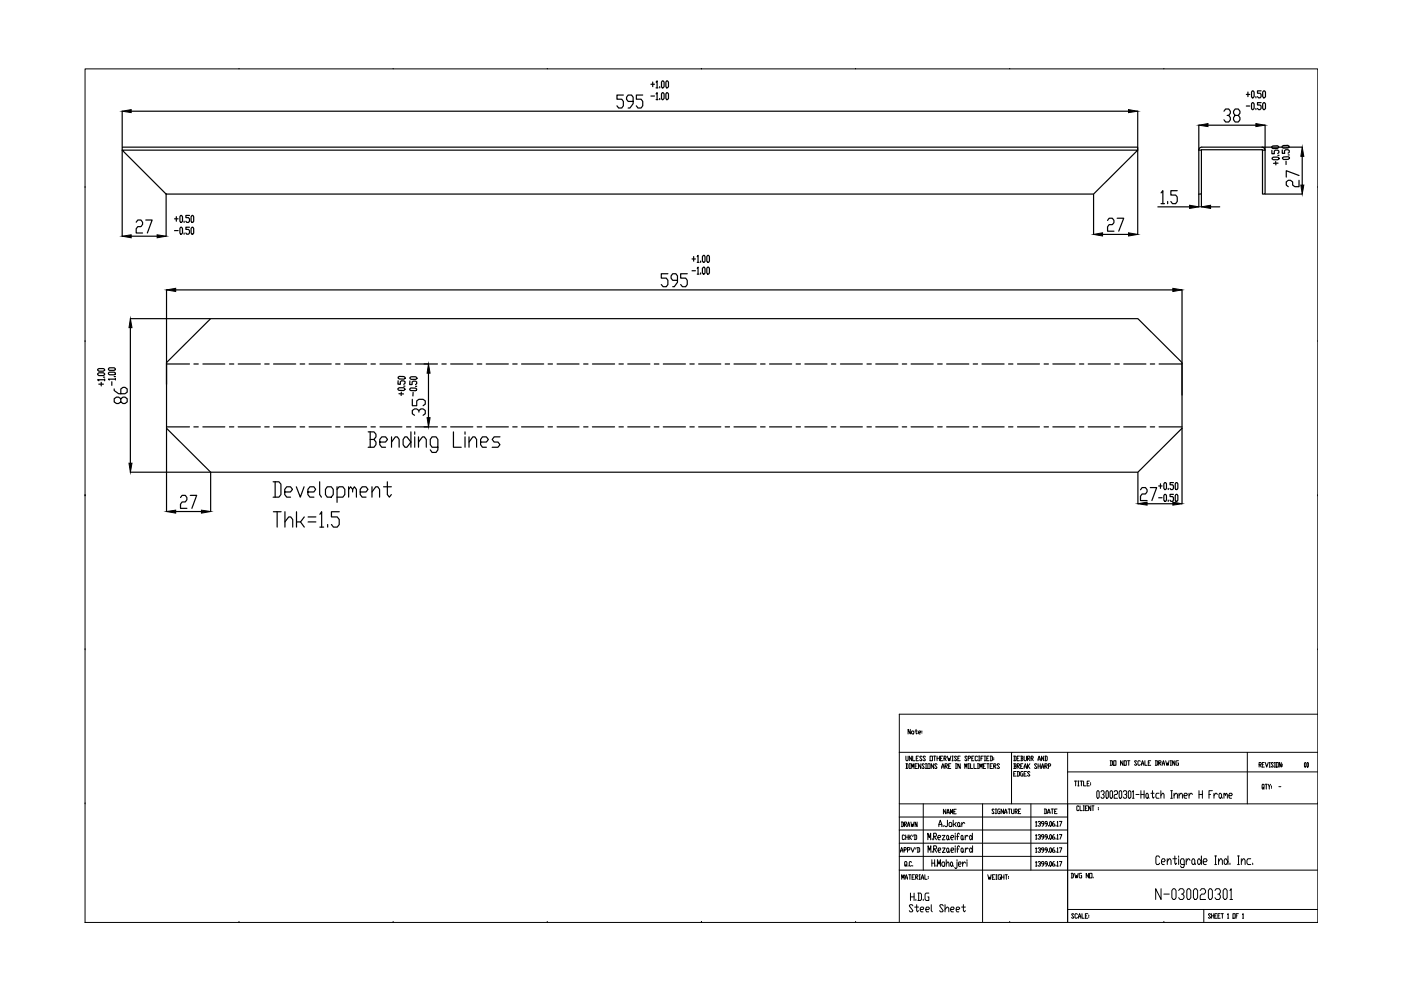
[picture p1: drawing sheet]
<svg xmlns="http://www.w3.org/2000/svg" width="297mm" height="210mm" viewBox="0 0 297 210" stroke-linecap="round" stroke-linejoin="round" font-family="sans-serif">
<!-- layer: 0 -->
<g fill="none" stroke="#000" stroke-width=".25">
<path d="M138 17.9h.8M138.4 17.4v1M139.1 17.4l.2-.3v1.5M139.1 19.9l.2-.3v1.5M139.1 18.6h.4M139.9 18.4v.2M140.4 17.1l.4 .3v1l-.2 .2-.3-.2v-1zM140.4 19.6l.4 .3v1l-.2 .2-.3-.2v-1zM141.4 17.1l.3 .3v1l-.2 .2-.3-.2v-1zM141.4 19.6l.3 .3v1l-.2 .2-.3-.2v-1zM264.6 19.5v1M265.5 19.3l.4 .2v1l-.2 .2-.4-.2v-1z"/>
<path d="M267.4 19.3h-.8v.5h.6l.2 .2v.5l-.2 .2h-.4l-.2-.2M267.9 19.3l.4 .2v1l-.2 .2-.4-.2v-1zM25.9 31.8h215.3l-9.3 9.3h-196.7zM25.9 23.6v7.5M27.8 23.6h211.5M132.2 20.2h-1.4v.8h1l.4 .5v.9l-.4 .5h-.7l-.3-.5M134.2 21.5h-1l-.4-.5v-.4l.4-.4h.7l.3 .4v1.4l-.6 .9h-.4M136.3 20.2h-1.4v.8h1l.4 .5v.9l-.4 .5h-.6l-.4-.5M138 20.4h.8M139.1 21.1h.4M139.9 20.9v.2M241.2 31.8v-.6h-215.3v18.9"/>
<path d="M241.2 23.6v7.5M241.2 31.3v18.4M254.2 31.8h.5v9.3h-.5zM254.2 26.5v5.3M256.1 26.5h10.2M259.5 23.6l.3-.5h.7l.4 .5v.4l-.4 .5h-.3M260.5 24.5l.4 .4v.5l-.4 .5h-.7l-.3-.5M261.9 24.5l-.4-.5v-.4l.4-.5h.7l.3 .5v.4l-.3 .5h-.7l-.4 .4v.5l.4 .5h.7l.3-.5v-.5l-.3-.4M264.2 20h.8M264.2 22.5h.8M265.5 21.8l.4 .2v1l-.2 .2-.4-.2v-1zM266.3 20.5v.2"/>
<path d="M266.3 23v.2M267.4 21.8h-.8v.5h.6l.2 .2v.5l-.2 .2h-.4l-.2-.2M267.6 31.8h-12.9M267.7 31.8h.5v9.3h-.5zM267.7 31.2h8.4M267.9 21.8l.4 .2v1l-.2 .2-.4-.2v-1zM268.2 31.8a.61 .61 0 0 0-.6-.6h-12.8a.61 .61 0 0 0-.6 .6M268.2 26.5v5.3M269.6 31.1l.3-.2h.9l.3 .3-.2 .3h-1zM269.7 31.9v.7h.5v-.6l.2-.2h.5l.2 .2v.4l-.2 .2M269.7 33.5l.3-.2h.9l.3 .4-.3 .2h-.9zM270.5 34.2v.8"/>
<path d="M270.9 32.9h.3M271 34.6h-1M271.8 31l.3-.1 1-.1 .2 .2v.2l-.2 .2h-1l-.3-.2zM271.9 31.8v.7h.5l-.1-.5 .3-.2h.5l.2 .1v.4l-.2 .2M271.9 33.4l.3-.1 .9-.1 .3 .4-.3 .2h-.9zM272.7 34.2v.7M273.1 32.9h.2M275.4 38.2v1.4h-.9l-.4-.4v-.6l-.5-.4h-.5l-.4 .4v.6l.4 .4M275.4 37.2l-2.7-1v1.3M276.1 33.1v6.1M27.8 50.1h5.5M28.9 47.1l.3-.4h.7l.3 .4v.5l-.3 .4h-.7l-.3 .5v.9h1.3"/>
<path d="M30.9 46.7h1.4l-1.1 2.7M35.2 41.2v8.9M37 46.4h.8M37 48.9h.8M37.4 45.9v1M38.3 45.7l.4 .2v1l-.2 .3-.4-.3v-1zM38.3 48.2l.4 .2v1l-.2 .3-.4-.3v-1zM39 46.9v.3M39 49.4v.3M40.2 45.7h-.8v.4h.6l.2 .3v.5l-.2 .3h-.4l-.2-.3M40.2 48.2h-.8v.4h.6l.2 .3v.5l-.2 .3h-.4l-.2-.3M40.7 45.7l.4 .2v1l-.2 .3-.4-.3v-1z"/>
<path d="M40.7 48.2l.4 .2v1l-.2 .3-.4-.3v-1zM141.6 58h-1.4v1h1.1l.3 .4v.9l-.3 .5h-.7l-.4-.5M143.6 59.4h-1l-.3-.4v-.5l.3-.5h.7l.3 .5v1.4l-.6 .9h-.4M145.7 58h-1.4v1h1.1l.3 .4v.9l-.3 .5h-.7l-.4-.5M146.7 54.9h.7M146.7 57.4h.7M147.1 54.4v1M147.8 54.4l.2-.3v1.5M147.8 56.9l.2-.3v1.5M147.8 55.6h.4M147.8 58.1h.4M148.5 55.4v.2"/>
<path d="M148.5 57.9v.2M149.1 54.1l.4 .3v1l-.2 .2-.4-.2v-1zM149.1 56.6l.4 .3v1l-.2 .2-.4-.2v-1zM150 54.1h.2l.2 .3v1l-.2 .2h-.2l-.1-.2v-1zM150 56.6h.2l.2 .3v1l-.2 .2h-.2l-.1-.2v-1zM231.9 41.2v8.5M233.8 49.7h5.5M234.8 46.7l.4-.4h.6l.4 .4v.5l-.4 .4h-.6l-.4 .5v.9h1.4M236.9 46.3h1.4l-1.1 2.7M245.5 43.9h6.7M246.2 40.9l.3-.5v2.8M246.2 43.2h.7"/>
<path d="M247.6 42.7v.5M249.6 40.4h-1.4v1h1.1l.3 .4v.9l-.3 .5h-.7l-.4-.5M254.2 41.2v2.7M254.7 41.2v2.7M256.7 43.9h1.9M268.3 41.1h7.8M20.7 79.2l.3-.2h.9l.3 .4-.3 .2h-.9zM20.7 78.3l.3-.2h.9l.3 .4-.3 .2h-.9zM21.9 80h.3M23 79.1l.2-.2h1l.3 .2v.2l-.3 .2h-1zM23.2 78h1l.3 .4-.3 .1h-1l-.2-.1zM24.2 79.8h.3"/>
<path d="M27.6 67.6h17M27.6 69.5v28.7M35.3 76.9l9.4-9.3h196.6l9.3 9.3v13.9l-9.3 9.3h-196.6l-9.4-9.3zM35.3 77.2h4.9M35.3 61.5v19.9M37.3 61.5h211.4M41.1 77.2h.9M43 77.2h4.7M48.6 77.2h1M50.5 77.2h4.7M56.1 77.2h1M58 77.2h4.7"/>
<path d="M63.6 77.2h1M65.5 77.2h4.7M71.2 77.2h.9M73 77.2h4.7M78.7 77.2h.9M80.6 77.2h4.6M84.4 80l.3-.2h.9l.3 .2v.2l-.3 .2-.9-.1-.3-.1zM86.2 77.2h.9M88.1 77.2h4.7M90.8 79.1v9.5M93.7 77.2h.9M95.5 77.2h4.7"/>
<path d="M101.2 77.2h1M103.1 77.2h4.7M108.7 77.2h.9M110.6 77.2h4.7M116.2 77.2h.9M118.1 77.2h4.7M123.7 77.2h1M125.6 77.2h4.7M131.2 77.2h1M133.1 77.2h4.7M138.7 77.2h1M140.6 77.2h4.7"/>
<path d="M146.3 77.2h.9M148.1 77.2h4.7M153.8 77.2h.9M155.6 77.2h4.7M161.2 77.2h1M163.2 77.2h4.7M168.8 77.2h.9M170.6 77.2h4.7M176.3 77.2h.9M178.2 77.2h4.6M183.8 77.2h.9M185.7 77.2h4.7"/>
<path d="M191.3 77.2h.9M193.2 77.2h4.7M198.8 77.2h1M200.7 77.2h4.7M206.3 77.2h1M208.2 77.2h4.7M213.8 77.2h1M215.7 77.2h4.7M221.4 77.2h.9M223.2 77.2h4.7M228.9 77.2h.9M230.7 77.2h4.7"/>
<path d="M236.3 77.2h1M238.3 77.2h4.7M243.9 77.2h.9M245.7 77.2h4.9M250.6 61.5v22.3M21 81.4h.9M21.5 81.1v.7M22.2 80.5h-1.5l.3 .2M22.2 80.3v.4M23.7 80.9v.8M24.2 82.5v.3l.9 .7h1.4l.5-.4v-.6l-.5-.4h-.4l-.5 .4v1M24.5 80.4h-1.5l.2 .2"/>
<path d="M24.5 80.2v.4M25.6 84.5l.5-.3h.4l.5 .3v.7l-.5 .4h-.4l-.5-.4v-.7l-.5-.3h-.4l-.5 .3v.7l.5 .4h.4l.5-.4M35.3 90.5h4.9M35.3 90.8v17.7M41.1 90.5h.9M43 90.5h4.7M48.6 90.5h1M50.5 90.5h4.7M56.1 90.5h1M58 90.5h4.7M63.6 90.5h1M65.5 90.5h4.7"/>
<path d="M71.2 90.5h.9M73 90.5h4.7M78.1 91.6h1.2l.4 .5v.5l-.4 .6M78.5 93.2h.8l.4 .5v.6l-.4 .5h-1.2M78.5 91.6v3.2M78.7 90.5h.9M80.5 93.7h1.2l.5-.5-.5-.6h-.8l-.4 .6v1.1l.4 .5h.8M80.6 90.5h4.6M83 93.7l.8-1.1h.4l.4 .6v1.6M83 92.6v2.2M84.4 82.4l.2-.2h1l.3 .4-.3 .2h-1zM84.4 80.7v.7l.5 .1v-.6l.2-.2 .5 .1 .3 .1v.4l-.3 .2"/>
<path d="M84.6 83.5h1M85.1 83.1l-.1 .8M85.6 81.9h.3M85.9 92.6h.4l.8 1.1-.8 1.1h-.4l-.4-.5v-1.1zM86.2 90.5h.9M86.9 82.5l.2-.2h1l.2 .2-.2 .3h-1zM86.9 80.8v.7h.5v-.5l.2-.2h.5l.2 .2v.4l-.2 .1M86.9 80.1l.3-.2h.9l.3 .4-.3 .1h-.9zM87.1 91.6v3.2M87.4 84.7v1.3h.9v-1l.5-.3h.9l.5 .3v.7l-.5 .3M87.6 83.2l-.1 .7M87.9 91.6v.5"/>
<path d="M87.9 92.6v2.2M88.1 90.5h4.7M88.1 81.9h.2M88.7 93.7l.9-1.1h.4l.4 .6v1.6M88.7 92.6v2.2M88.8 87.4v-.4l-.5-.3h-.4l-.5 .3v.7l.5 .4M88.8 87l.4-.3h.5l.5 .3v.7l-.5 .4M92.8 94.8h-1.2l-.4-.5v-1.1l.4-.6h.9l.3 .6v2.2l-.3 .5h-.9l-.4-.5M93.7 90.5h.9M95.5 90.5h4.7M96.1 91.6v3.2h1.7M98.6 91.6v.5"/>
<path d="M98.6 92.6v2.2M99.4 93.7l.8-1.1h.5l.3 .6v1.6M99.4 92.6v2.2M101.2 90.5h1M101.9 93.7h1.2l.4-.5-.4-.6h-.8l-.4 .6v1.1l.4 .5h.8M103.1 90.5h4.7M106 92.6h-1.2l-.4 .6 .4 .5h.8l.4 .6-.4 .5h-1.2M108.7 90.5h.9M110.6 90.5h4.7M116.2 90.5h.9M118.1 90.5h4.7M123.7 90.5h1"/>
<path d="M125.6 90.5h4.7M131.2 90.5h1M133.1 90.5h4.7M138.7 90.5h1M140.6 90.5h4.7M146.3 90.5h.9M148.1 90.5h4.7M153.8 90.5h.9M155.6 90.5h4.7M161.2 90.5h1M163.2 90.5h4.7M168.8 90.5h.9"/>
<path d="M170.6 90.5h4.7M176.3 90.5h.9M178.2 90.5h4.6M183.8 90.5h.9M185.7 90.5h4.7M191.3 90.5h.9M193.2 90.5h4.7M198.8 90.5h1M200.7 90.5h4.7M206.3 90.5h1M208.2 90.5h4.7M213.8 90.5h1"/>
<path d="M215.7 90.5h4.7M221.4 90.5h.9M223.2 90.5h4.7M228.9 90.5h.9M230.7 90.5h4.7M236.3 90.5h1M238.3 90.5h4.7M243.9 90.5h.9M245.7 90.5h4.9M250.6 90.8v16M27.6 100.1h17M37.3 108.5h5.4"/>
<path d="M38.3 105.5l.3-.5h.7l.3 .5v.5l-.3 .4h-.7l-.3 .5v.9h1.3M40.3 105h1.4l-1 2.8M44.7 100.2v8.3M57.9 102.2h1.2l.5 .5v2.2l-.5 .5h-1.2M58 108.5h1.6M58.3 102.2v3.2M58.8 108.5v3.3M60.4 104.3h1.2l.4-.5-.4-.6h-.8l-.4 .6v1.1l.4 .5h.8M60.4 110.7l.8-1.1h.4l.5 .6v1.6M60.4 108.5v3.3M62.8 103.2l.9 2.2 .8-2.2M62.9 108.5v3.3"/>
<path d="M63.7 110.7l.8 1.1M64.5 109.6l-.8 1.1h-.8M65.3 104.3h1.2l.4-.5-.4-.6h-.8l-.4 .6v1.1l.4 .5h.8M65.3 109.6h1.7M65.3 110.7h1.7M67.8 102.2v2.7l.4 .5M67.8 109.1l.4-.6v3.3M67.8 111.8h.8M69.4 103.2h.8l.5 .6v1.1l-.5 .5h-.8l-.4-.5v-1.1zM69.5 111.2v.6M71.5 103.8l.4-.6h.8l.4 .6v1.1l-.4 .5h-1.2M71.5 103.2v3.3"/>
<path d="M71.9 108.5h-1.6v1.1h1.2l.4 .6v1l-.4 .6h-.8l-.4-.6M73.9 103.8l.4-.6 .5 .6v.5M73.9 103.2v2.2M74.8 103.8l.3-.6 .5 .6v1.6M76.4 104.3h1.2l.4-.5-.4-.6h-.8l-.4 .6v1.1l.4 .5h.8M78.9 104.3l.8-1.1h.4l.4 .6v1.6M78.9 103.2v2.2M81.3 103.2h1.7M82.1 102.2v2.7l.5 .5 .4-.5M241.3 100.2v6.6M241.8 103.8l.3-.4h.8l.3 .4v.5l-.3 .4h-.8l-.3 .5v.9h1.4M243.2 106.8h5.5"/>
<path d="M243.9 103.4h1.3l-1 2.7M245.7 103h.7M245.7 105.5h.7M246 102.6v.9M246.9 102.3h.2l.2 .3v.9l-.2 .3h-.2l-.1-.3v-.9zM246.9 104.8h.2l.2 .3v.9l-.2 .3h-.2l-.1-.3v-.9zM247.7 103.5v.3M247.7 106v.3M248.8 102.3h-.7v.5h.5l.2 .2v.5l-.2 .3h-.4l-.1-.3M248.8 104.8h-.7v.5h.5l.2 .2v.5l-.2 .3h-.4l-.1-.3M249.3 102.3h.3l.1 .3v.9l-.1 .3h-.3l-.1-.3v-.9zM249.3 104.8h.3l.1 .3v.9l-.1 .3h-.3l-.1-.3v-.9z"/>
</g>
<g fill="none" stroke="#000" stroke-width=".21">
<path d="M18 14.6h261.4v181h-261.4zM50.7 14.6h.1M83.4 14.6h.1M116 14.6h.1M148.7 14.6h.1M181.4 14.6h.1M214.1 14.6h.1M246.8 14.6h.1M18 39.8h.1M279.4 39.8h.1M18 72.4h.1M279.4 72.4h.1"/>
<path d="M18 105.1h.1M279.4 105.1h.1M18 137.8h.1M279.4 137.8h.1M190.7 159.5h88.7M193 154.6v1l-.5-1v1M193.4 155l.4 .2-.2 .4-.3-.2zM194 155h.5M194.2 154.6v.8l.2 .2 .1-.2M194.7 155.3h.4v-.3l-.4 .2 .2 .4h.2M195.5 155v.2M195.5 155.3v.1"/>
<path d="M214.5 159.5v10.9M226.4 159.5v36.1M264.5 159.5v10.9M279.4 151.4h-88.7v44.1M18 170.4h.1M190.7 170.4h88.7M190.7 178.8h35.7M190.7 176h35.7M190.7 173.2h35.7M191.1 174.3h.3l.2 .2v.6l-.2 .2h-.3M191.2 174.3v1M191.8 174.8h.3l.1-.2-.1-.3h-.3v1"/>
<path d="M191.8 177.2l-.2-.2h-.2l-.1 .2 .1 .8 .4-.2M191.9 174.8l.3 .5M192 177v1M192 177.5h.5M192.1 160.3l.1 1 .3-.2v-.8M192.1 161.9h.3l.1 .2v.7l-.1 .1h-.3M192.2 161.9v1M192.4 175.3l.3-1 .2 1M192.4 174.9h.5M192.5 177v1M192.7 177v1M192.8 161.9h.2"/>
<path d="M192.8 162.9h.2M192.9 177.5l.4 .5M192.9 161.9v1M193.1 174.3l.2 1 .2-.5v.5l.3-1M193.1 179.7l.4 1 .4-1M193.3 177l-.6 .5M193.3 160.3v1l-.5-1v1M193.3 162.9v-1l.2 .7 .3-.7v1M193.5 160.3v1h.5M193.6 177l-.1 .4M193.8 177h.4l.2 .2v.6l-.2 .2h-.4M194 177v1"/>
<path d="M194 162.4h.3M194.2 179.7l-.1 .3M194.3 160.8h.2M194.4 174.3v1l-.4-1v1M194.5 179.7h.4l.1 .2v.6l-.1 .2h-.4M194.5 161.9h-.5v1h.5M194.6 179.7v1M194.7 160.3h-.4v1h.4M195.2 161.9v1l-.5-1v1M195.5 160.5l-.1-.2-.4 .2 .5 .6-.1 .2-.4-.2M195.7 170.4v14.1M196 162.1l-.2-.2-.3 .2 .5 .7-.2 .1-.3-.1"/>
<path d="M196.2 160.5l-.1-.2-.4 .2 .5 .6-.1 .2-.4-.2M196.2 161.9h.3M196.2 162.9h.3M196.3 161.9v1M196.7 161.9h.5v1h-.5zM196.7 178.1v-1.4l.3 .9 .3-.9v1.4M197.2 160.3h.5v1h-.5zM197.7 177.8v.3M198 161.9v1l-.6-1v1M198 177.3h.4l.1-.2-.1-.4h-.4v1.4M198 160.3h.4M198.1 177.3l.4 .8"/>
<path d="M198.2 160.3v1M198.7 162.1l-.2-.2-.3 .2 .5 .7-.2 .1-.3-.1M198.7 160.8h.5M198.7 160.3v1M198.8 177.6h.5l.2-.3-.2-.2h-.3l-.2 .2v.5l.2 .3h.3M199.1 175.3l.2-1.4 .4 .9v.5M199.1 174.8h.6M199.2 160.3v1M199.4 160.8h.2M199.6 162.9l.3-1 .3 1M199.6 162.6h.6M199.8 177.1h.6l-.6 1h.6"/>
<path d="M199.8 179.8h.6l-.6 .9h.6M199.9 160.3h-.5v1h.5M200 175v.3M200.2 160.8l.4-.1-.1-.4h-.3v1M200.3 160.8l.3 .5M200.4 162.4h.3l.2-.1-.2-.4h-.3v1M200.5 162.4l.4 .5M200.5 171.6v1l-.5-1v1M200.8 172.6l.2-1 .3 1M200.8 172.3h.5M200.8 177.1l.3 .2-.1 .8h-.2l-.1-.3zM200.9 160.3l.2 1 .2-.5 .1 .5 .2-1"/>
<path d="M200.9 173.9v1.1l-.2 .3h-.3l-.1-.3M200.9 179.8l.3 .2v.5l-.2 .2-.3-.2v-.5zM201.1 162.4h.3M201.1 177.8l.2 .3M201.3 174.4h.3l.2 .2v.4l-.2 .3h-.3l-.1-.3zM201.5 172.6v-1l.3 .7 .2-.7v1M201.6 161.9h-.5v1h.5M201.6 177.6h.5l.1-.3-.1-.2h-.3l-.2 .2v.5l.2 .3h.3M201.8 161.3h.3M201.8 160.3h.3M202 160.3v1M202.1 173.9v1.4"/>
<path d="M202.2 172.1h.3M202.4 174.8l.3 .5M202.5 176.7v.2M202.5 177.1v1M202.5 179.3v.3M202.5 179.8v.9M202.6 161.9h.2M202.6 162.9h.2M202.7 161.9v1M202.7 171.6h-.5v1h.5M202.7 174.4l-.3 .4h-.3M202.8 160.5l-.1-.2-.3 .2 .4 .6-.1 .2-.3-.2"/>
<path d="M202.8 177.3h.5M203.1 160.8h.2M203.2 174.4l.3 .2v.4l-.2 .3-.3-.3zM203.4 176.9l-.1-.2-.3 .2v1.2M203.5 179.6l-.2-.3-.3 .3v1.1M203.5 175l.1 .3M203.6 160.3h-.5v1h.5M203.6 161.9v1l-.5-1v1M203.9 177.1l.3 .2-.2 .8h-.1l-.1-.3zM203.9 179.8l.3 .2v.5l-.2 .2-.2-.2v-.5zM203.9 174.4v.9M204.2 177.8l.1 .3"/>
<path d="M204.6 162.9v-1l.2 .7 .2-.7v1M204.6 174.6l-.3-.2-.4 .4M204.6 177.1v1M204.7 179.8v.9M205 160.5l-.1-.2-.3 .2 .4 .6-.1 .2-.3-.2M205.2 177.3l-.3-.2-.3 .5M205.3 160.8l.5-.1-.1-.4h-.4v1M205.3 161.9h.2M205.3 162.9h.2M205.4 161.9v1M205.7 177.1h.2l.3 .5-.3 .5h-.2l-.1-.3zM205.7 179.8h.2l.3 .5-.3 .4-.3-.2v-.5z"/>
<path d="M205.8 161.9v1h.4M206 160.8h.2M206.2 176.7v1.4M206.2 179.3v1.4M206.5 160.3h-.5v1h.5M206.5 161.9v1h.5M207.3 160.5l-.2-.2-.3 .2 .1 .8 .4-.2M207.3 161.9h.2M207.3 162.9h.2M207.3 161.9v1M207.5 161.3h.2M207.5 160.3h.2"/>
<path d="M207.6 160.3v1M207.7 162.9v-1l.3 .7 .2-.7v1M208 160.8h.2M208.3 170.4v25.1M208.5 160.3h-.5v1M208.5 162.4h.2M208.7 161.3h.3M208.7 160.3h.3M208.8 160.3v1M209 161.9h-.5v1h.5M209.2 160.8h.3M209.2 161.9h.5"/>
<path d="M209.5 161.9v1M209.7 160.3h-.5v1h.5M209.9 160.3h.4l.1 .2v.6l-.1 .2h-.4M209.9 162.4h.3M210.1 160.3v1M210.4 161.9h-.5v1h.5M210.7 162.4h.3l.2-.1-.2-.4h-.3v1M210.7 160.7v.1M210.7 161v.1M210.8 171.7l-.1-.2-.4 .2 .5 .7-.1 .1-.4-.1M210.8 162.4l.4 .5M211 172.5h.3"/>
<path d="M211 171.5h.3M211.2 171.5v1M211.9 162.1l-.1-.2-.4 .2 .5 .7-.1 .1-.4-.1M212 171.5h-.3l-.2 .2 .2 .8h.3v-.5h-.1M212.8 171.5v1l-.5-1v1M213 172.5l.2-1 .3 1M213 172.2h.5M213.7 171.5h.5M214 171.5v1M214.5 171.5v.9l.1 .1 .4-.1v-.9M214.9 160.3h.4l.1 .2v.6l-.1 .2h-.4M214.9 161.9h.4l.1 .2-.1 .3"/>
<path d="M214.9 164.1h.3M215.1 162.4h.2l.1 .4-.1 .1h-.4M215.1 160.3v1M215.1 161.9v1M215.2 172h.4l.1-.1-.1-.4h-.4v1M215.3 172l.4 .5M215.4 163.6h-.5v.9h.5M215.6 162.4h.4l.2-.1-.2-.4h-.4v1M215.6 163.6h.4l.2 .1v.7l-.2 .1h-.4M215.6 160.8h.3M215.8 162.4l.4 .5M215.8 163.6v.9"/>
<path d="M215.9 172h.3M216.2 160.3h-.6v1h.6M216.4 160.3h.3l.2 .2-.2 .3M216.4 171.5h-.5v1h.5M216.4 162.4h.2M216.5 160.8h.2l.2 .3-.2 .2h-.3M216.5 160.3v1M216.9 161.9h-.5v1h.5M216.9 163.6h-.4l-.1 .1 .1 .8h.4v-.4h-.2M217.1 160.3l.2 1 .3-.2v-.8M217.1 162.9l.3-1 .2 1M217.1 162.6h.5"/>
<path d="M217.1 164.1h.3M217.6 163.6h-.5v.9h.5M217.8 160.8l.6-.1-.2-.4h-.4v1M217.8 161.9v1M218 160.8l.4 .5M218 162.4l.4 .5M218.4 161.9l-.6 .5M218.4 163.7l-.4-.1-.2 .1 .6 .7-.2 .1-.4-.1M218.6 170.4v14.1M218.6 160.8l.5-.1-.2-.4h-.3v1M218.7 160.8l.4 .5M219.6 174.3l.1-.1v1"/>
<path d="M219.6 177.1l.1-.1v.9M219.6 179.9l.1-.2v1M219.6 175.2h.2M219.6 177.9h.2M219.8 162.1l-.1-.2-.4 .2 .5 .7-.1 .1-.4-.1M220.1 161.3l.2-1 .3 1M220.1 174.3l.4-.1 .1 .3-.3 .2M220.1 177.1l.4-.1 .1 .3-.3 .2M220.1 179.9l.4-.2 .1 .3-.3 .2M220.1 162.4h.5M220.1 161h.5M220.1 161.9v1"/>
<path d="M220.5 174.7l.1 .1-.1 .4-.4-.2M220.5 177.5l.1 .1-.1 .3-.4-.1M220.6 161.9v1M220.8 162.9l.3-1 .2 1M220.8 162.6h.5M221.3 160.3v1l-.5-1v1M221.3 174.7h-.4l-.1-.2 .1-.3 .4 .1v.5l-.4 .4M221.3 177.5h-.4l-.1-.2 .1-.3 .4 .1v.5l-.4 .3M221.4 171.5h.4l.1 .2v.7l-.5 .1M221.5 160.3h.4l.1 .2v.6l-.1 .2h-.4M221.5 162.4h.4l.1-.1-.1-.4h-.4v1M221.5 171.5v1"/>
<path d="M221.7 160.3v1M221.7 162.4l.3 .5M222 174.7h-.3l-.1-.2 .1-.3 .3 .1v.5l-.3 .4M222 177.5h-.3l-.1-.2 .1-.3 .3 .1v.5l-.3 .3M222.1 172.5l.3-1 .2 1M222.1 172.2h.5M222.3 162.4h.3l.2-.1-.2-.4h-.3v1M222.3 175v.2M222.3 177.8v.1M222.7 174.2l.2 .1-.1 .9-.3-.2zM222.7 177l.2 .1-.1 .8-.3-.1zM222.7 179.7l.2 .2-.1 .8-.3-.1z"/>
<path d="M222.9 171.5h.5M223.1 171.5v1M223.5 174.2l-.4 .3v.5l.4 .2 .1-.4-.1-.1h-.4M223.5 177l-.4 .3v.5l.4 .1 .1-.1-.1-.3h-.4M223.5 179.7l-.4 .3v.6l.4 .1 .1-.3-.1-.2h-.4M223.6 172h.3M223.9 175v.2M223.9 177.8v.1M224.1 171.5h-.5v1h.5M224.2 174.3v-.1v1M224.2 177.1v-.1v.9M224.2 179.9v-.2v1"/>
<path d="M224.2 175.2h.2M224.2 177.9h.2M224.6 174.2h.5l-.4 1M224.6 177h.5l-.4 .9M224.6 179.7h.5l-.4 1M226.4 163.7h53M227.8 165.6h.5M228 165.6v1M228.5 165.6h.3M228.5 166.6h.3M228.6 165.6v1M228.7 171l-.1-.1h-.2l-.1 .1 .1 .9h.2l.1-.2"/>
<path d="M229 170.9v1h.4M229 165.6h.5M229.3 165.6v1M229.7 170.9h.2M229.7 171.9h.2M229.7 165.6v1h.6M229.8 170.9v1M230.1 171.4h.2M230.5 166.1h.3M230.6 170.9h-.5v1h.5M231 165.6h-.5v1h.5M231.2 165.9v.2"/>
<path d="M231.2 166.3v.2M231.3 170.9v1l-.5-1v1M231.5 170.9h.4M231.7 170.9v1M232.7 167.6l.3 .3v1.1l-.1 .2-.4-.2v-1.1zM232.9 171.2v.2M232.9 171.5v.2M233.4 167.9l.2-.3h.3l.2 .3v.3l-.3 .2M233.9 168.4l.2 .3-.2 .5h-.3l-.2-.2M234.7 167.6l.3 .3v1.1l-.2 .2-.3-.2v-1.1zM235.4 161.3l.5 .1v.7l-.1 .2h-.4M235.5 161.3v1"/>
<path d="M235.5 167.6l.4 .3v1.1l-.2 .2-.4-.2v-1.1zM236.1 161.3h.5v1h-.5zM236.2 167.9l.2-.3h.4l.1 .3-.1 .5h-.4l-.2 .3v.5h.7M237.4 167.6h.3l.1 .3v1.1l-.1 .2h-.3l-.1-.2v-1.1zM238.1 161.3v1l-.5-1v1M238.2 167.9l.1-.3h.4l.2 .3-.2 .5h-.2M238.3 161.3h.5v1h-.5zM238.7 168.4l.2 .3-.2 .5h-.4l-.1-.2M239.1 161.3h.5M239.3 161.3v1M239.4 167.6l.4 .3v1.1l-.2 .2-.4-.2v-1.1zM240.1 167.9l.2-.3v1.6"/>
<path d="M240.1 169.2h.4M240.8 168.4h.7M241 161.4l-.1-.1-.4 .1 .5 .7-.1 .2-.4-.2M241.8 161.4l-.2-.1-.3 .1 .1 .9 .4-.2M241.9 168.4h.7M241.9 167.6v1.6M242 162.3l.2-1 .3 1M242 161.9h.5M242.6 167.6v1.6M242.7 161.3v1h.5M243.1 168.2l.4 .2v.6l-.2 .2-.3-.2v-.6zM243.5 161.8h.2"/>
<path d="M243.5 169l.1 .2M244 161.3h-.5v1h.5M244 168.2h.7M244.3 167.6v1.4l.2 .2 .2-.2M244.9 161.3l.5 .1v.7l-.1 .2h-.4M245.1 161.3v1M245.7 161.8h.3l.2-.4-.5-.1v1M245.7 168.2h-.5l-.1 .2v.6l.1 .2h.5M245.8 161.8l.4 .5M246.1 168.7l.4-.5h.1l.2 .2v.8M246.1 167.6v1.6M246.4 162.3l.3-1 .2 1"/>
<path d="M246.4 161.9h.5M247.1 161.3l.3 1 .1-.5 .2 .5 .2-1M248.1 161.3h.3M248.1 162.3h.3M248.2 169.2h.4M248.2 167.6h.4M248.2 161.3v1M248.4 167.6v1.6M248.9 168.7l.4-.5h.2l.1 .2v.8M248.9 168.2v1M249.1 161.3v1l-.5-1v1M249.9 161.3l-.6 .1 .2 .9h.4v-.5h-.2"/>
<path d="M250 168.7l.3-.5h.2l.2 .2v.8M250 168.2v1M251 168.7h.6l.2-.3-.2-.2h-.4l-.2 .2v.6l.2 .2h.4M252.1 168.2v1M252.8 168.4l-.2-.2h-.2l-.3 .5M254.2 168.4h.7M254.2 167.6v1.6M254.9 167.6v1.6M256.3 168.4h.4M257 167.6h-.7v1.6M257.4 168.2v1M258.1 168.4l-.2-.2h-.2l-.3 .5"/>
<path d="M258.6 168.2l.4 .2v.6l-.2 .2-.4-.2v-.6zM259 169l.2 .2M259.5 168.4l.2-.2 .1 .5M259.5 168.2v1M259.8 168.4l.3-.2 .1 .2v.8M260.6 168.7h.5l.2-.3-.2-.2h-.4l-.1 .2v.6l.1 .2h.4M267 162.1l.4-.1-.1-.3h-.3v.9M267.1 162.1l.3 .5M267.6 162.1h.2M267.8 167l.1 .1-.2 .2-.1-.8 .1-.2h.2l.1 1M268.1 161.7h-.5v.9h.5M268.2 166.3h.5"/>
<path d="M268.3 161.7l.3 .9 .3-.9M268.5 166.3v1M268.9 166.3l.2 1M269.1 162.6h.2M269.1 161.7h.2M269.2 161.7v.9M269.4 166.3l-.3 .5M269.6 166.6v.2M269.6 167v.1M270 161.8l-.1-.1h-.3l-.1 .1 .5 .7-.1 .1h-.3l-.1-.1M270.2 162.6h.2M270.2 161.7h.2"/>
<path d="M270.3 161.7v.9M270.6 161.7h.4v.9h-.4zM271.1 166.8h.5M271.7 161.7v.9l-.5-.9v.9M271.9 162v.1M271.9 162.3v.2M276.7 161.7l.2 .1-.1 .8-.2-.1zM277.2 161.7l.2 .1-.1 .8-.2-.1zM279.4 170.4h.1M50.7 195.6h.1M83.4 195.6h.1M116 195.6h.1"/>
<path d="M148.7 195.6h.1M181.4 195.6h.1M190.7 184.5h88.7M190.7 181.6h35.7M190.9 180.7l.3-1 .2 1M190.9 180.4h.5M191.2 186.4v-.9l.2 .6 .3-.6v.9M191.7 180.2h.3l.2-.2-.2-.3h-.3v1M191.9 186.4l.3-.9 .2 .9M191.9 186.1h.5M192 183.3l.2 .2-.3 .1v-.9l.4 .1-.1 .7 .1 .1M192.4 180.2h.4l.1-.2-.1-.3h-.4v1"/>
<path d="M192.5 183.5v.1M192.7 185.5h.4M192.9 185.5v.9M193 189.4v1.5M193 190.2h.8M193.3 182.8l-.2-.1-.3 .1v.7l.1 .1 .4-.1M193.4 186h.2M193.5 183.5v.1M193.5 192.1l-.1-.3h-.4l-.2 .3 .7 1-.1 .2h-.4l-.2-.2M193.8 189.4v1.5M193.9 185.5h-.5v.9h.5M193.9 192.3h.8"/>
<path d="M194.1 186h.4l.1-.2-.1-.3h-.4v.9M194.2 190.7v.2M194.2 186l.4 .4M194.4 191.8v1.3l.1 .2 .2-.2M194.6 189.4h.6l.2 .2v1.1l-.2 .2h-.6M194.8 189.4v1.5M194.9 185.5h.2M194.9 186.4h.2M195 185.5v.9M195.1 192.8h.6l.2-.2-.2-.3h-.4l-.2 .3v.5l.2 .2h.4M195.3 186.4l.3-.9 .2 .9M195.3 186.1h.5"/>
<path d="M195.7 190.7v.2M196.1 185.5v.9h.5M196.3 192.8h.6l.2-.2-.2-.3h-.4l-.2 .3v.5l.2 .2h.4M196.8 180.7v-1.4l.3 1 .3-1v1.4M196.8 185.8v.2M196.8 186.1v.2M196.9 189.4h-.6l-.2 .2v1.1l.2 .2h.6v-.7h-.2M197.4 191.8v1.3l.3 .2M197.6 182.3v1.4M197.6 183h.6M197.7 180.5v.2M198 180h.4l.2-.2-.2-.5h-.4v1.4"/>
<path d="M198.1 180l.5 .7M198.2 182.3v1.4M198.5 183.4v.3M198.8 183.7v-1.4l.3 .9 .3-.9v1.4M198.9 180.3h.4l.2-.3-.2-.2h-.2l-.2 .2v.5l.2 .2h.2M199.9 182.8h.3l.1 .2-.1 .7h-.3l-.2-.3zM200 192.1l-.2-.3h-.4l-.2 .3 .8 1-.2 .2h-.4l-.2-.2M200.4 192.8l.4-.5h.2l.2 .3v.7M200.4 191.8v1.5M200.6 183.2l.4-.4 .2 .2v.7M200.6 182.3v1.4M201.2 180.5l.1 .2"/>
<path d="M201.5 192.8h.6l.2-.2-.2-.3h-.3l-.3 .3v.5l.3 .2h.3M201.6 180.3h.5l.1-.3-.1-.2h-.3l-.2 .2 .2 .7h.3M201.7 182.8l.3 .2-.2 .7-.3-.3zM202 183.4l.1 .3M202.7 192.8h.6l.2-.2-.2-.3h-.4l-.2 .3v.5l.2 .2h.4M202.9 180h.4M202.9 182.8v1.1l-.2 .3h-.1l-.2-.3M202.9 182.3v.2M203.2 183.2h.5l.1-.2-.1-.2h-.4l-.1 .2 .1 .7h.4M203.9 192.3h.8M204.1 182.8v.9M204.2 180.5l.2 .2"/>
<path d="M204.3 191.8v1.3l.2 .2 .2-.2M204.7 183l-.3-.2-.3 .4M205 182.3v.2M205 182.8v.9M205.3 180l-.3-.2-.3 .5M209.4 185.5l.3 .9 .1-.4 .1 .4 .2-.9M210.4 186h.3M210.9 185.5h-.5v.9h.5M211.2 185.5h.2M211.2 186.4h.2M211.2 185.5v.9M212.1 185.5h-.3l-.2 .1 .2 .8h.3v-.4h-.1"/>
<path d="M212.3 186h.6M212.3 185.5v.9M212.9 185.5v.9M213.1 185.5h.5M213.4 185.5v.9M213.8 185.8v.2M213.8 186.1v.2M214.1 195.6h.1M219.6 182.8l.1-.1v.9M219.6 180.7h.2M219.6 183.6h.2M220.1 182.8l.4-.1 .1 .3-.3 .2"/>
<path d="M220.5 180.2l.1 .2-.1 .3-.4-.1M220.5 183.2l.1 .1-.1 .3-.4-.1M221.3 180.2h-.4l-.1-.2 .1-.3 .4 .2v.5l-.4 .3M221.3 183.2h-.4l-.1-.2 .1-.3 .4 .1v.5l-.4 .3M222 180.2h-.3l-.1-.2 .1-.3 .3 .2v.5l-.3 .3M222 183.2h-.3l-.1-.2 .1-.3 .3 .1v.5l-.3 .3M222.3 180.6v.1M222.3 183.5v.1M222.7 182.7l.2 .1-.1 .8-.3-.1zM223.5 182.7l-.4 .3v.5l.4 .1 .1-.1-.1-.3h-.4M223.9 180.6v.1M223.9 183.5v.1"/>
<path d="M224.2 182.8v-.1v.9M224.2 180.7h.2M224.2 183.6h.2M224.6 182.7h.5l-.4 .9M226.4 192.8h53M227.1 185.2h.4l.1 .1v.7l-.1 .1h-.4M227.2 185.2v.9M227.7 193.9l-.2-.2-.3 .2 .5 .6-.2 .2-.3-.2M227.8 185.2l.3 .9 .1-.5 .1 .5 .3-.9M228.4 193.9l-.1-.2-.4 .2 .1 .8 .4-.2M228.6 194.7l.3-1 .3 1M228.6 194.4h.6"/>
<path d="M229.3 185.2h-.4l-.1 .1 .1 .8h.4v-.5h-.1M229.4 193.7v1h.5M230.1 194.2h.3M230.6 193.7h-.5v1h.5M230.8 185.2v.9l-.5-.9v.9M230.8 194v.2M230.8 194.4v.1M231 185.2h.5v.9h-.5zM231.8 186v.1M245.9 181.8l-.2-.3h-.5l-.1 .3v1.2l.1 .3h.5l.2-.3M246.2 188.4v2.3l-1.2-2.3v2.3M246.3 182.7h.5l.3-.3-.3-.3h-.3l-.2 .3v.6l.2 .3h.3"/>
<path d="M246.8 195.6h.1M246.8 189.6h1.1M247.5 182.7l.4-.6h.2l.2 .3v.9M247.5 182.1v1.2M248.7 182.1h.8M248.8 188.4h.2l.3 .4v1.5l-.3 .4h-.2l-.3-.4v-1.5zM249.1 181.5v1.5l.2 .3 .2-.3M249.9 188.8l.3-.4h.5l.3 .4v.4l-.3 .4h-.2M249.9 181.5v.3M249.9 182.1v1.2M250.7 189.6l.3 .3v.4l-.3 .4h-.5l-.3-.4M251.1 183.3h-.6l-.2-.3v-.6l.2-.3h.4l.2 .3v1.2l-.2 .3h-.4l-.2-.3"/>
<path d="M251.5 182.1v1.2M251.9 188.4h.3l.3 .4v1.5l-.3 .4h-.3l-.3-.4v-1.5zM252.3 182.4l-.2-.3h-.2l-.4 .6M252.9 182.1h.2l.2 .3v.6l-.2 .3h-.2l-.2-.3v-.6zM253.3 188.4h.3l.3 .4v1.5l-.3 .4h-.3l-.3-.4v-1.5zM253.3 183l.2 .3M254.1 182.1h.2l.4 .6-.4 .6-.4-.3v-.6zM254.5 188.8l.3-.4h.5l.3 .4v.4l-.3 .4h-.5l-.3 .3v.8h1.1M254.7 181.5v1.8M255.1 182.7h.6l.2-.3-.2-.3h-.4l-.2 .3v.6l.2 .3h.4M255.2 192.8v2.8M256.5 188.4h.3l.2 .4v1.5l-.2 .4h-.3l-.3-.4v-1.5z"/>
<path d="M256.7 193.9l-.2-.2-.3 .2 .5 .6-.2 .2-.3-.2M256.9 194.2h.4M256.9 193.7v1M257.3 193.7v1M257.6 194.2h.2M257.6 181.5h.3M257.6 183.3h.3M257.6 188.8l.3-.4h.6l.2 .4v.4l-.2 .4h-.3M257.7 181.5v1.8M258 193.7h-.4v1h.4M258.2 194.2h.3M258.4 182.7l.3-.6h.3l.2 .3v.9"/>
<path d="M258.4 182.1v1.2M258.5 189.6l.2 .3v.4l-.2 .4h-.6l-.3-.4M258.7 193.7h-.5v1h.5M258.9 193.7h.5M259.2 193.7v1M259.6 188.4h.3l.3 .4v1.5l-.3 .4h-.3l-.3-.4v-1.5zM259.8 182.1h.2l.4 .6-.4 .6h-.2l-.3-.3v-.6zM260.3 193.9l.1-.2v1M260.3 194.7h.2M260.4 181.5v1.8M260.8 188.8l.2-.4v2.3M260.8 190.7h.5"/>
<path d="M260.8 183v.3M261.4 193.7h.5v1h-.5zM262.1 194.2h.2M262.4 181.5h.4M262.4 183.3h.4M262.6 193.7h-.5v1M262.6 181.5v1.8M263.2 182.7l.4-.6h.2l.2 .3v.9M263.2 182.1v1.2M263.4 193.9l.2-.2v1M263.4 194.7h.3M265.2 182.1h-.6l-.2 .3v.6l.2 .3h.6"/>
<path d="M265.6 183v.3"/>
</g>
<g fill="#000" stroke="#000" stroke-width=".21">
<path d="M25.9 23.6l1.9-.4v.7zM239.3 23.2l1.9 .4-1.9 .3zM254.2 26.5l1.9-.3v.6zM266.3 26.2l1.9 .3-1.9 .3zM275.8 39.2h.6l-.3 1.9zM276.1 31.2l.3 1.9h-.6zM25.9 50.1l1.9-.3v.6zM33.3 49.8l1.9 .3-1.9 .3zM231.9 49.7l1.9-.3v.6zM239.3 49.4l1.9 .3-1.9 .3zM252.2 43.5l2 .4-2 .3zM254.7 43.9l2-.4v.7z"/>
<path d="M27.6 67.6l.4 1.9h-.7zM35.3 61.5l2-.4v.7zM90.8 77.2l.4 1.9h-.6zM248.7 61.1l1.9 .4-1.9 .3zM27.3 98.2h.7l-.4 1.9zM90.6 88.6h.6l-.4 1.9zM35.3 108.5l2-.3v.6zM42.7 108.2l2 .3-2 .3zM241.3 106.8l1.9-.3v.6zM248.7 106.5l1.9 .3-1.9 .3z"/>
</g>
</svg>
